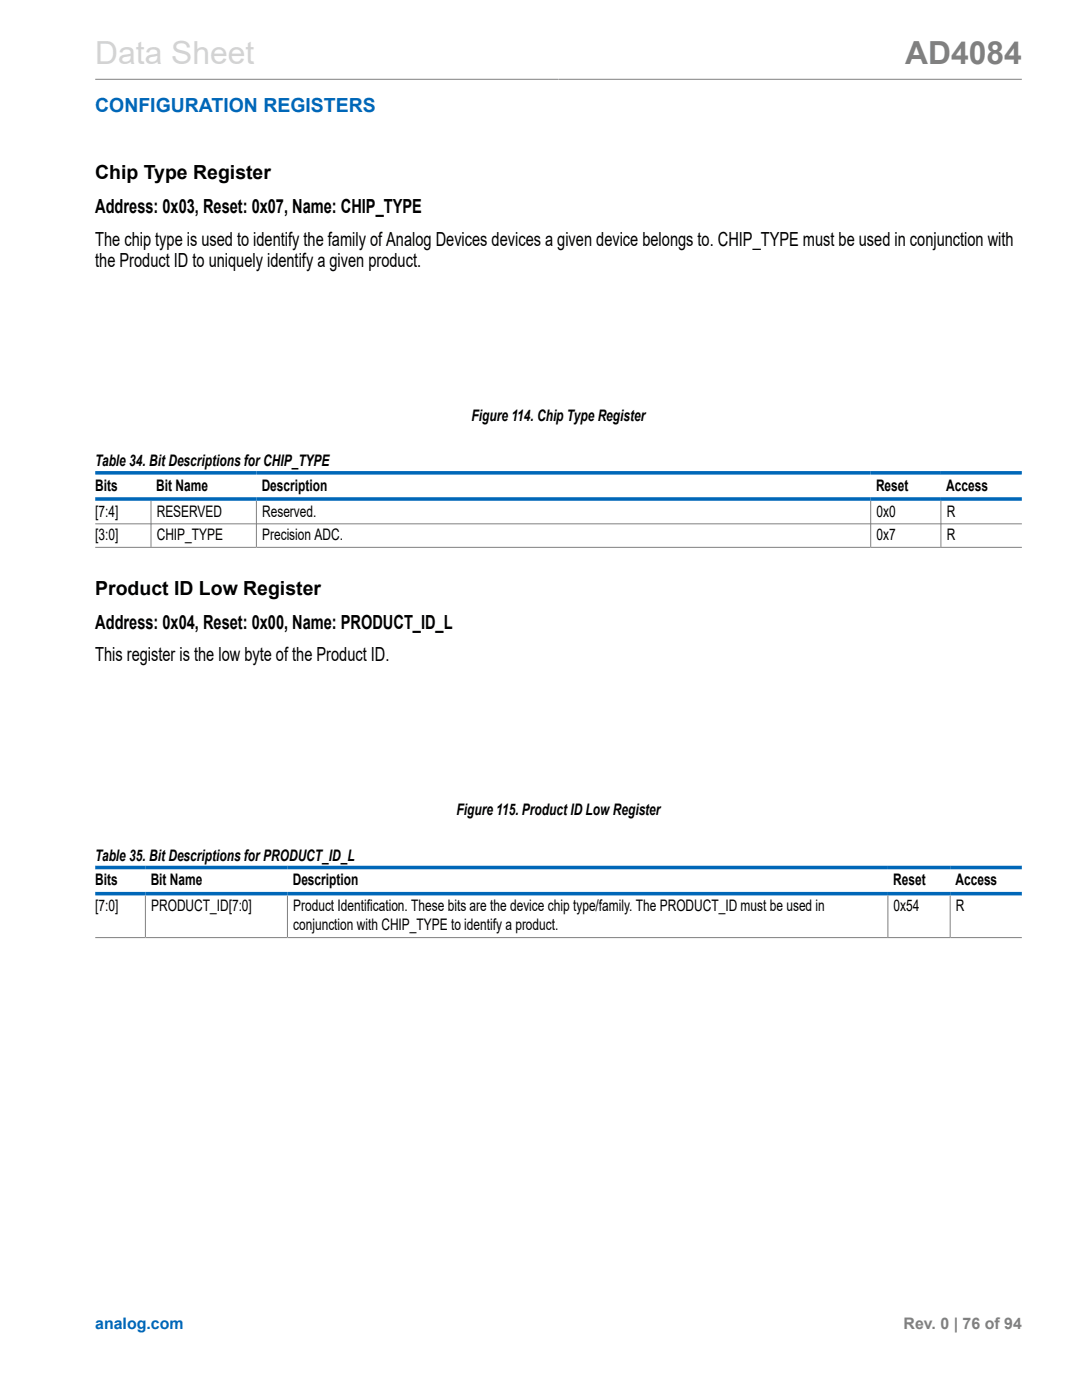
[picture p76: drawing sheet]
<svg xmlns="http://www.w3.org/2000/svg" width="216mm" height="279mm" viewBox="0 0 216 279" stroke-linecap="round" stroke-linejoin="round" font-family="sans-serif">
<defs><g id="words">
<text font-size="6.3" fill="#d3d3d3" x="19" y="12.7">Data Sheet</text>
<text font-size="6.3" fill="#808080" x="180.6" y="12.7">AD4084</text>
<text font-size="3.9" fill="#0067b8" x="19" y="22.3">CONFIGURATION REGISTERS</text>
<g font-size="3.9">
<text x="19" y="35.7">Chip Type Register</text>
<text x="19" y="42.5">Address: 0x03, Reset: 0x07, Name: CHIP_TYPE</text>
<text x="19" y="49">The chip type is used to identify the family of Analog Devices devices a given device belongs to. CHIP_TYPE must be used in conjunction with</text>
<text x="19" y="53.2">the Product ID to uniquely identify a given product.</text>
<text x="19" y="118.7">Product ID Low Register</text>
<text x="19" y="125.5">Address: 0x04, Reset: 0x00, Name: PRODUCT_ID_L</text>
<text x="19" y="132">This register is the low byte of the Product ID.</text>
</g>
<g font-size="3.2">
<text x="94.1" y="83.9">Figure 114. Chip Type Register</text>
<text x="19" y="93">Table 34. Bit Descriptions for CHIP_TYPE</text>
<text x="19" y="97.9">Bits</text>
<text x="31.2" y="97.9">Bit Name</text>
<text x="52.2" y="97.9">Description</text>
<text x="174.8" y="97.9">Reset</text>
<text x="188.8" y="97.9">Access</text>
<text x="19" y="103.1">[7:4]</text>
<text x="19" y="107.8">[3:0]</text>
<text x="31.3" y="103.1">RESERVED</text>
<text x="31.3" y="107.8">CHIP_TYPE</text>
<text x="52.3" y="103.1">Reserved.</text>
<text x="52.3" y="107.8">Precision ADC.</text>
<text x="174.9" y="103.1">0x0</text>
<text x="174.9" y="107.8">0x7</text>
<text x="188.9" y="103.1">R</text>
<text x="188.9" y="107.8">R</text>
<text x="91.1" y="162.7">Figure 115. Product ID Low Register</text>
<text x="19" y="171.8">Table 35. Bit Descriptions for PRODUCT_ID_L</text>
<text x="19" y="176.7">Bits</text>
<text x="30.1" y="176.7">Bit Name</text>
<text x="58.4" y="176.7">Description</text>
<text x="178.2" y="176.7">Reset</text>
<text x="190.7" y="176.7">Access</text>
<text x="19" y="181.9">[7:0]</text>
<text x="30.2" y="181.9">PRODUCT_ID[7:0]</text>
<text x="58.5" y="181.9">Product Identification. These bits are the device chip type/family. The PRODUCT_ID must be used in</text>
<text x="58.5" y="185.7">conjunction with CHIP_TYPE to identify a product.</text>
<text x="178.3" y="181.9">0x54</text>
<text x="190.7" y="181.9">R</text>
</g>
<text font-size="3.2" fill="#0067b8" x="19" y="265.3">analog.com</text>
<text font-size="3.2" fill="#808080" x="180.3" y="265.3">Rev. 0 | 76 of 94</text>
</g></defs>
<path d="M19 15.8h184.9M30.1 99.9v9.2M51.2 99.9v9.2M173.7 99.9v9.2M187.8 99.9v9.2M19 104.5h184.9M19 109.2h184.9M29 178.7v8.3M57.4 178.7v8.3M177.2 178.7v8.3M189.6 178.7v8.3M19 187.1h184.9" fill="none" stroke="#808080" stroke-width=".2"/>
<path d="M19 94.4h184.9M19 99.6h184.9M19 173.1h184.9M19 178.4h184.9" fill="none" stroke="#0067b8" stroke-width=".71"/>
<use href="#words"/>
</svg>
